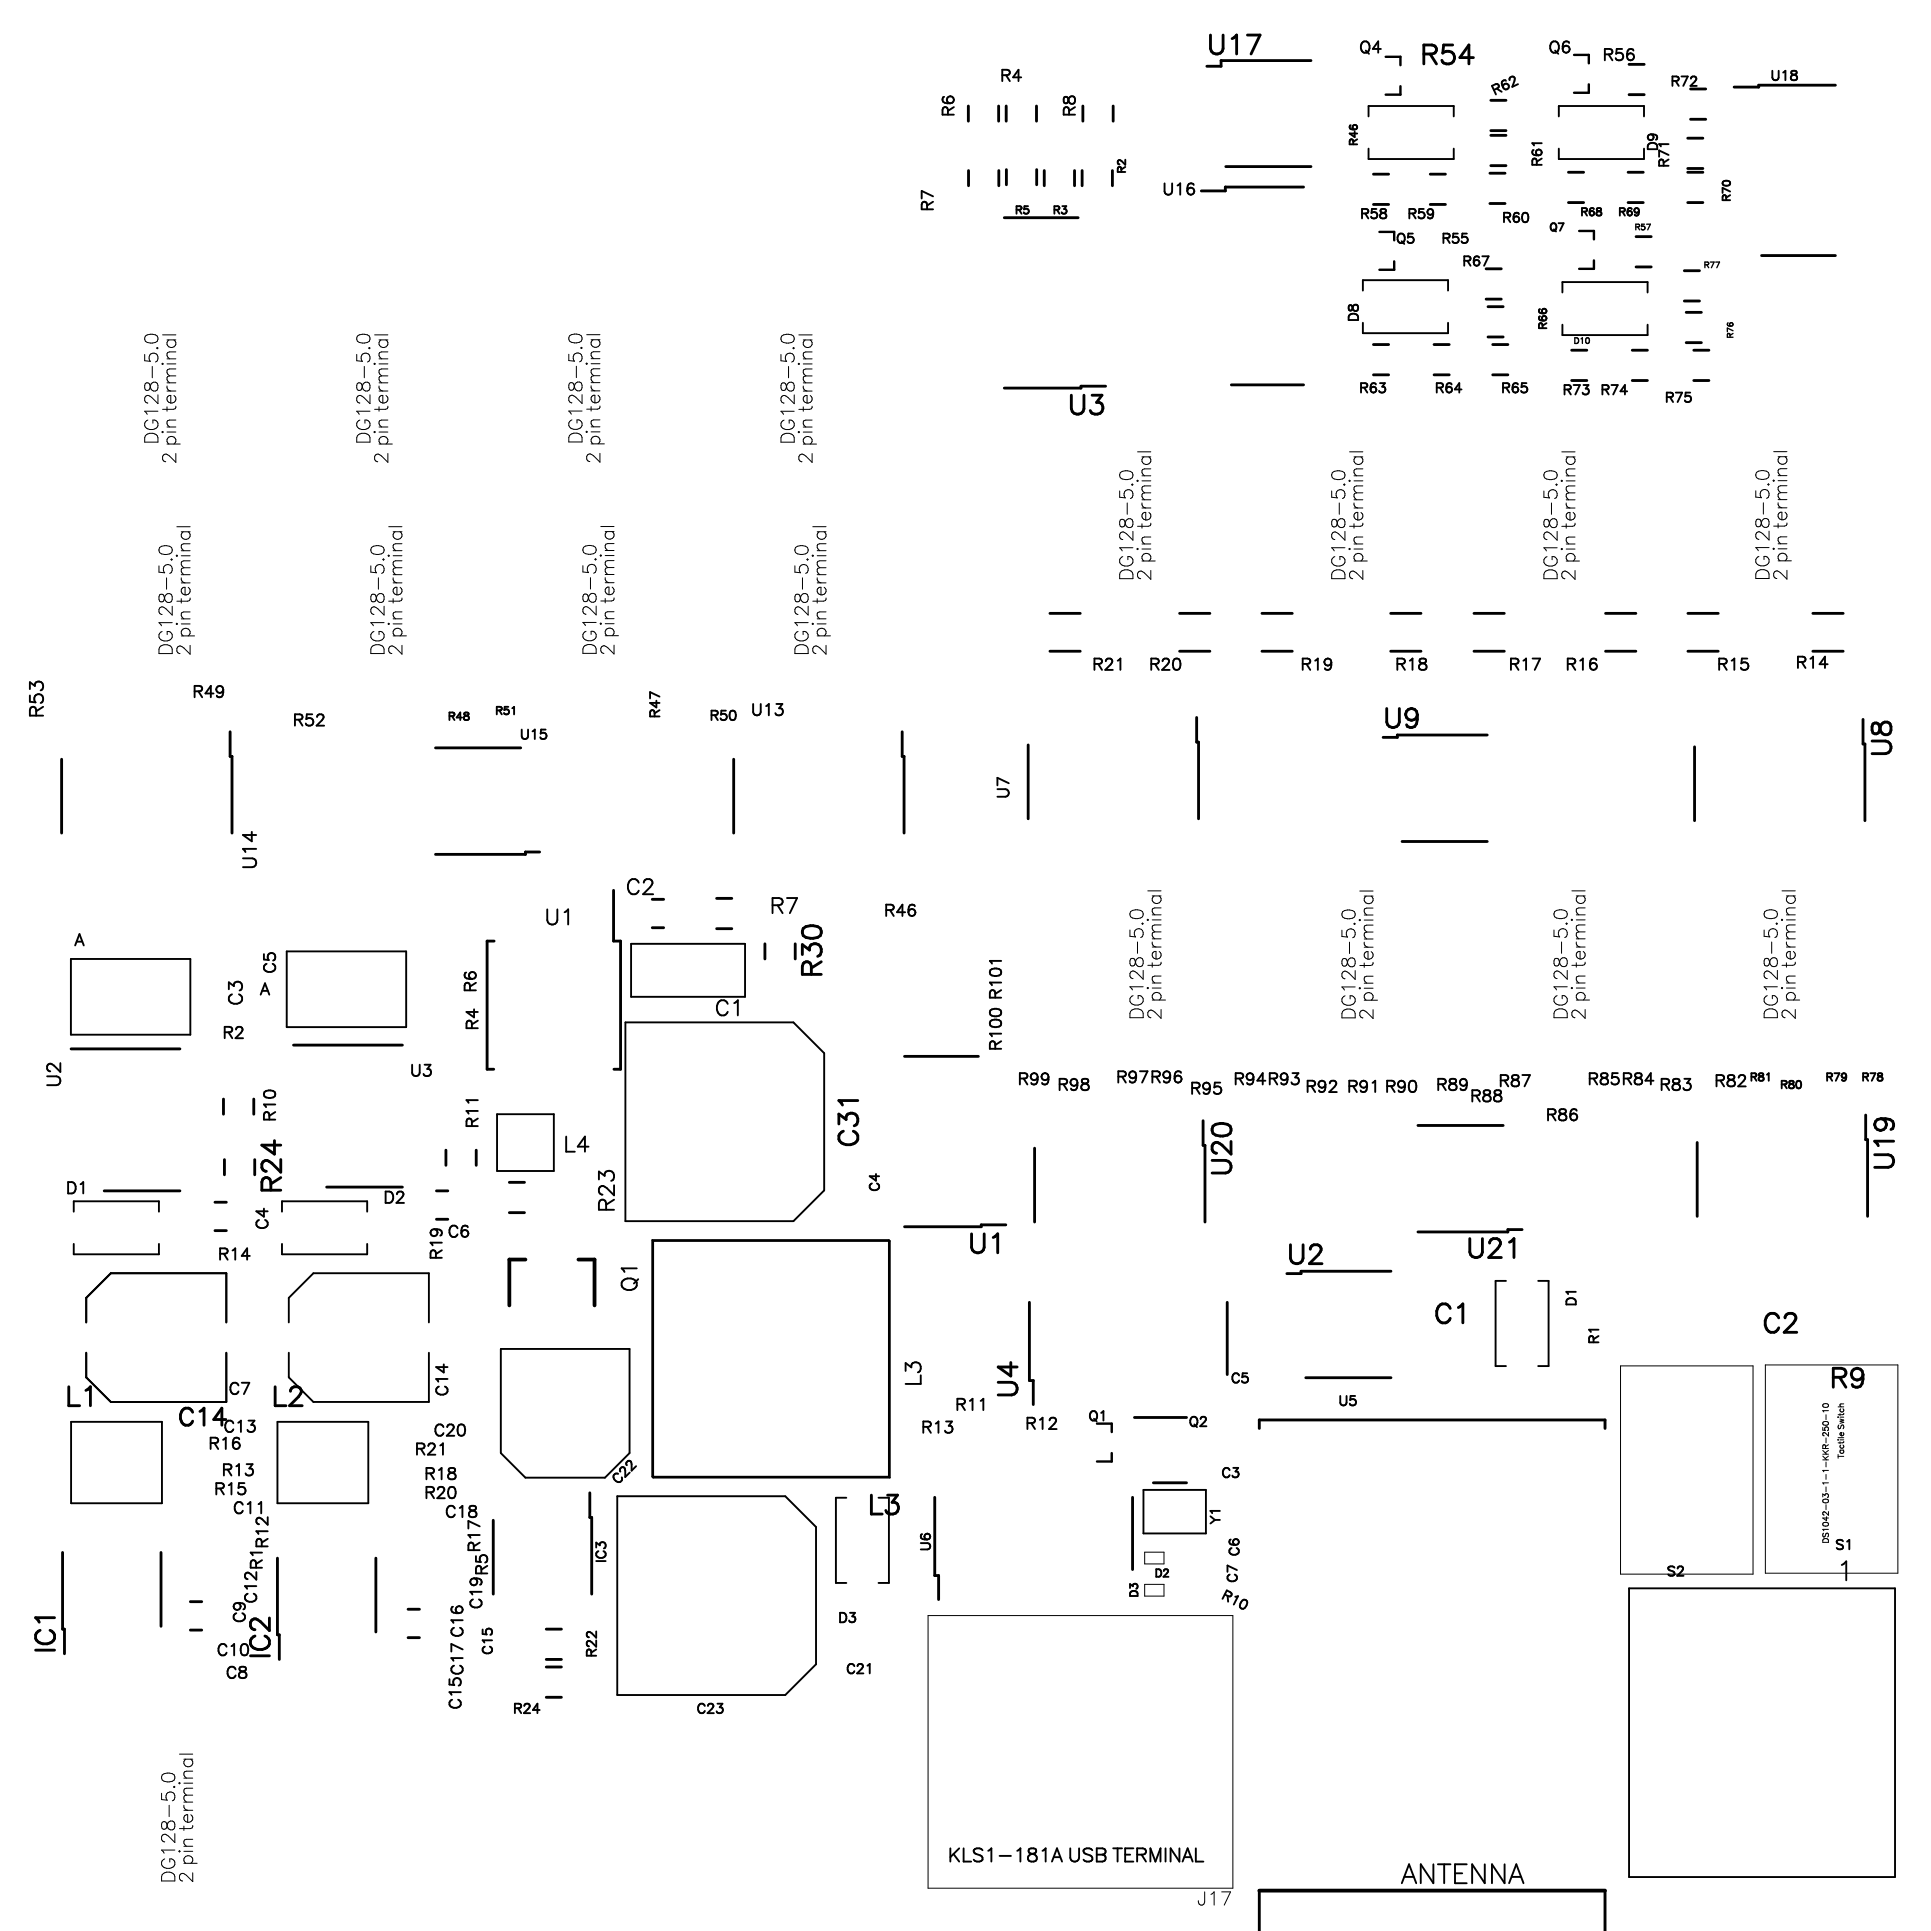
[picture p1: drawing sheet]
<svg xmlns="http://www.w3.org/2000/svg" width="1020mm" height="1020mm" viewBox="0 0 1020 1020" stroke-linecap="round" stroke-linejoin="round" font-family="sans-serif">
<g fill="none" stroke="#000" stroke-width="1">
<path d="M529 40l4-1v-2h-4v6M531 40l2 3M720 22a2.8 2.8 0 0 1 4 3 2.8 2.8 0 0 1-4 3l-1-2v-3zM721 27l2 1M729 26h-4l3-4v6M819 23a2.2 2.2 0 0 1 3-1 2.2 2.2 0 0 1 1 2v2a2.3 2.3 0 0 1-2 2 2.3 2.3 0 0 1-2-2zM821 27l2 1M829 23v-1a1.9 1.9 0 0 0-3 1l-1 3M848 29l3-1h1l-1-2h-3v6M850 29l2 3M857 26h-3v2a2.1 2.1 0 0 1 3 0 2.1 2.1 0 0 1 0 4 2.1 2.1 0 0 1-4-1M863 27v-1a1.9 1.9 0 0 0-3 1l-1 3"/>
<path d="M936 37v4l2 1h1l1-5M942 38l1-1v5M946 38v1l3 1v1a1.7 1.7 0 0 1-1 1 1.7 1.7 0 0 1-2-1l3-2v-1zM499 51h-1a1.9 1.9 0 0 0 1 3l3 1M504 57l-3 2M539 41h-4l3-4v6M562 51a2.3 2.3 0 0 0 1 4l1-1v-1a1.7 1.7 0 0 1 2-2 1.7 1.7 0 0 1 2 1v1a1.7 1.7 0 0 1-2 2 1.7 1.7 0 0 1-2-2v-2zM568 57l-3 2M789 48l3-2-1-2-3 1 2 5M791 47l2 1M796 43h-2a2.5 2.5 0 0 0 0 3M797 42l1-1 1-1 1 1v2l-1 3 3-2"/>
<path d="M883 43h3l1-2-4-1v5M885 43l2 2M888 40h4l-3 5M893 42l1-2h1l1 1-1 2-2 2h3M501 61l-1-4h-2v4h6M565 61l-1-4h-2v4h6M713 66v1a2 2 0 0 0 3 1M715 76v-2h-2v2h4M716 70v2l-3-1h4M717 74l-2 1M723 61v-5h45v5M723 78v6h45v-6"/>
<path d="M810 79l-1 2a2.5 2.5 0 0 0 4 1M814 76h-5l1 1M823 61v-5h45v5M823 78v6h45v-6M871 76l1-1 3 1v1v2h-5v-2zM872 71a2.4 2.4 0 0 1 3 2v1M881 76h-5l1 1M592 91v-2l-1-1-1 3h4M594 84v3l-3-2-1 1 1 1M594 88l-2 2M615 97v4a2 2 0 0 0 2 2 2 2 0 0 0 2-2v-4M622 98l1-1v6"/>
<path d="M631 98l-1-1a1.9 1.9 0 0 0-3 1v3M812 87v-3h-2l-1 3h5M814 84l-2 1M879 88v-3l-2-1-1 4h5M881 82l-5-3v4M881 84l-2 2M910 96a2 2 0 0 1 3-1 2 2 0 0 1 1 3 2 2 0 0 1-3 0 2 2 0 0 1-1-2zM490 111l-1-4h-2v4h6M493 104l-6-3v4M493 107l-3 2M537 111h2v-2h-2v4M538 111l2 2"/>
<path d="M543 109h-2v2a1.4 1.4 0 0 1 2 0 1.4 1.4 0 0 1 0 2 1.4 1.4 0 0 1-2-1M557 111h2v-2h-2v4M558 111l2 2M561 109h2l-1 1a1.6 1.6 0 0 1 1 3 1.3 1.3 0 0 1-2-1M719 113h3l1-2-4-1v5M721 113l2 2M727 110h-2l-1 3a1.8 1.8 0 0 1 3-1 1.8 1.8 0 0 1 0 3 1.8 1.8 0 0 1-3-1M729 111v1l3 1v1a1.7 1.7 0 0 1-1 1 1.7 1.7 0 0 1-2-1l3-2v-1zM744 113h3l1-2-4-1v5M746 113l2 2M752 110h-2l-1 3a1.8 1.8 0 0 1 3-1 1.8 1.8 0 0 1 0 3 1.8 1.8 0 0 1-3-1M757 112a2.4 2.4 0 0 1-2 3h-1"/>
<path d="M794 115h3l1-2-4-1v5M796 115l2 2M802 113l-1-1a2.5 2.5 0 0 0-2 4M805 113v-1a2.6 2.6 0 0 1 2 3 2.6 2.6 0 0 1-2 2 3 3 0 0 1 0-4zM820 118a1.8 1.8 0 0 1 2 2 1.8 1.8 0 0 1-3 1v-2zM823 118h3l-2 4M836 112h2v-2h-2v4M837 112l1 2M842 110h-1a2 2 0 0 0-1 3M844 110v1l2 2a1.3 1.3 0 0 1-1 1 1.3 1.3 0 0 1-2-1l3-2v-1zM856 112h2v-2h-2v4M857 112l1 2"/>
<path d="M862 110h-1a2 2 0 0 0-1 3M866 111a1.9 1.9 0 0 1-2 3l-1-1M912 106v-3h-2v3h4M914 101l-4-2v3M914 103l-2 1M739 124a2.3 2.3 0 0 1 3 2 2.3 2.3 0 0 1-3 2l-1-2zM740 127l2 2M746 123h-2v3a1.8 1.8 0 0 1 2-1 1.8 1.8 0 0 1 0 3 1.8 1.8 0 0 1-3-1M762 126h3l1-2-4-1v5M764 126l2 2M770 123h-2l-1 3a1.8 1.8 0 0 1 3-1 1.8 1.8 0 0 1 0 3 1.8 1.8 0 0 1-3-1M773 138h3l1-2-4-1v5"/>
<path d="M775 123h-3v3a1.8 1.8 0 0 1 3-1 1.8 1.8 0 0 1 0 3 1.8 1.8 0 0 1-3-1M775 138l2 2M781 136l-1-1a2.5 2.5 0 0 0-2 4M783 135h3l-2 5M821 121l1 1M720 153v-5h45v5M825 155v-6h45v6M713 161v3h1l2-3a1.7 1.7 0 0 1 1 2 1.7 1.7 0 0 1-1 1h-1l-1-3zM713 167a2.8 2.8 0 0 1 4 0v2h-5zM720 170v6h45v-6M813 163v1a2 2 0 0 0 3 2M813 167v1a2 2 0 0 0 3 1"/>
<path d="M815 173v-2h-2v2h4M817 171l-2 1M825 172v5h45v-5M719 205h3v-2l-3-1v5M721 205l1 2M727 203l-2-1a2.5 2.5 0 0 0-1 4M729 202h3l-2 2a1.7 1.7 0 0 1 1 3 1.7 1.7 0 0 1-3-1M759 205h3v-2l-3-1v5M761 205l1 2M767 203l-2-1a2.5 2.5 0 0 0-1 4M772 206h-4l3-4v5M794 205h3v-2l-3-1v5"/>
<path d="M796 205l1 2M802 203l-2-1a2.5 2.5 0 0 0-1 4M806 202h-2v3a1.8 1.8 0 0 1 2-1 1.8 1.8 0 0 1 0 3 1.8 1.8 0 0 1-3-1M826 206h3l1-2-4-1v5M828 206l2 2M831 203h4l-3 5M836 203h3l-1 2a1.7 1.7 0 0 1 1 3 1.7 1.7 0 0 1-3-1M846 206h3l1-2-4-1v5M848 206l2 2M851 203h4l-3 5M860 207h-4l2-4v5M880 210h3l1-2-4-1v5"/>
<path d="M882 210l2 2M885 207h4l-3 5M893 207h-3v3a1.8 1.8 0 0 1 3-1 1.8 1.8 0 0 1 0 3 1.8 1.8 0 0 1-3-1M578 351l4-1v-2h-4v6M580 351l2 3M584 349l1-1h2l1 1-1 2-3 3h4M590 349l2-1v6M608 351l4-1v-2h-4v6M610 351l2 3M614 349l1-1h2l1 1-1 2-3 3h4M620 348a1.9 1.9 0 0 1 3 1l1 1a2.6 2.6 0 0 1-3 4 4 4 0 0 1-1-6zM688 351l4-1v-2h-4v6"/>
<path d="M690 351l2 3M695 349l1-1v6M703 350a2.8 2.8 0 0 1-2 4l-1-1M738 351l4-1v-2h-4v6M740 351l2 3M745 349l1-1v6M750 348v2h2a1.7 1.7 0 0 1 2 2 1.7 1.7 0 0 1-2 2h-1a1.7 1.7 0 0 1-2-2 1.7 1.7 0 0 1 2-2h2v-1a2.3 2.3 0 0 0-3-1zM798 351l4-1v-2h-4v6M800 351l2 3M805 349l1-1v6M810 348h4l-3 6M828 351l4-1v-2h-4v6"/>
<path d="M830 351l2 3M835 349l1-1v6M843 349v-1a1.9 1.9 0 0 0-3 1v3M908 351l4-1v-2h-4v6M910 351l2 3M915 349l1-1v6M923 348h-3v2a2.1 2.1 0 0 1 3 0 2.1 2.1 0 0 1 0 4 2.1 2.1 0 0 1-3-1M950 350l3-1h1l-1-2h-3v6M952 350l2 3M956 348l2-1v6M965 351h-4l3-4v6M16 364v-4l2 2a2.3 2.3 0 0 1 4-1 2.3 2.3 0 0 1-1 4"/>
<path d="M16 367v4h3a2.5 2.5 0 0 1 0-4 2.5 2.5 0 0 1 3 1 2.5 2.5 0 0 1-1 3M19 378v-4l-1-1-2 1v1v3h7M23 373l-4 3M103 365h3l1-1v-1l-4-1v6M105 365l2 3M113 366h-4l2-4v6M118 364a2.8 2.8 0 0 1-2 4l-1-1M165 377h-3v3a2.1 2.1 0 0 1 3 0 2.1 2.1 0 0 1 0 3 2.1 2.1 0 0 1-3-1M168 379l1-2h1l1 1-1 2-3 3h4M237 378h3v-1l-3-1v4M239 378l1 2M244 379h-3l2-3v4"/>
<path d="M245 377v1l3 1a1.3 1.3 0 0 1-2 1 1.3 1.3 0 0 1-1-1l3-2h-1zM262 375h3v-1l-3-1v4M264 375l1 2M269 373h-2l-1 2a1.5 1.5 0 0 1 3 0 1.4 1.4 0 0 1-1 2 1.4 1.4 0 0 1-2 0M271 374l1-1v4M346 378v-2l-2-1-1 3h5M347 370v4l-4-3h5M348 368l-5-2v3M348 375l-2 2M376 378h3v-2l-3-1v5M377 378l2 2M383 375h-2v3a1.8 1.8 0 0 1 2-1 1.8 1.8 0 0 1 0 3 1.8 1.8 0 0 1-2-1"/>
<path d="M386 376l1-1a2.6 2.6 0 0 1 2 3 2.6 2.6 0 0 1-2 2 3 3 0 0 1-1-4zM398 372v4a2 2 0 0 0 2 2 2 2 0 0 0 2-2v-4M405 373l1-1v6M410 372h3l-1 2a2 2 0 0 1 1 3 2 2 0 0 1-3 0M156 380h3l1-1v-1l-4-1v6M158 380l2 3M276 385v4l1 1h2v-5M281 386l1-1v5M288 385h-2v3a1.8 1.8 0 0 1 2-1 1.8 1.8 0 0 1 0 3 1.8 1.8 0 0 1-3-1M527 417h4a2 2 0 0 1 2 2 2 2 0 0 1-2 2h-4M533 414l-6-3v4M133 439v5l-5-3h7"/>
<path d="M128 453h5a2.4 2.4 0 0 1 2 3 2.4 2.4 0 0 1-2 2h-5M135 448h-7l2 2M337 466a2.9 2.9 0 0 0-3-2 2.9 2.9 0 0 0-2 3 4 4 0 0 0 0 4 4 4 0 0 0 4 1l1-2M340 466v-1l2-1h1l1 1a2.5 2.5 0 0 1 0 4l-4 3h5M408 478h5v-1v-2l-1-1h-4v8M411 478l2 4M416 474h5l-4 8M483 479v-1a1.9 1.9 0 0 0-3 1v3M40 499l2-6 2 6M41 497h2M289 480v6a2.7 2.7 0 0 0 3 2 2.7 2.7 0 0 0 2-2v-6M298 482l2-2v8"/>
<path d="M333 499h61v28h-61zM468 481l4-1v-2h-4v6M470 481l2 3M478 482h-4l3-4v6M37 507h64v40h-64zM139 504v3h3a2.1 2.1 0 0 1 0-3 2.1 2.1 0 0 1 3 0 2.1 2.1 0 0 1-1 3M141 509a2.2 2.2 0 0 0-2 3 2.2 2.2 0 0 0 3 1h1a2.2 2.2 0 0 0 2-1 2.2 2.2 0 0 0-1-3M151 503h64v40h-64zM246 514a1.9 1.9 0 0 0 1 3h2M251 519l-3 2M523 512h2a2.6 2.6 0 0 1 4 2 3 3 0 0 1-6 0zM529 519h-6l1 1"/>
<path d="M529 508h-6l1 1M121 523v-4l3 2a2.3 2.3 0 0 1 3-2 2.3 2.3 0 0 1 0 4M123 525a2.6 2.6 0 0 0-2 3 2.6 2.6 0 0 0 3 2h1a2.6 2.6 0 0 0 3-2 2.6 2.6 0 0 0-2-3M138 525l2-6 2 6M139 523h2M248 523v-3l-1-1h-1l-1 4h6M250 533v4l-4-2h6M252 539l-3 2M384 530a2.9 2.9 0 0 0-3-2 2.9 2.9 0 0 0-2 3 4 4 0 0 0 0 4 4 4 0 0 0 4 1l1-2M388 530l2-2v8M523 534l2-1a2.6 2.6 0 0 1 4 2 3 3 0 0 1-6 0zM523 539h2a2.6 2.6 0 0 1 4 2 3 3 0 0 1-6 0z"/>
<path d="M526 527l-1-3v-1h-2v4h6M529 523l-3 2M119 545h3l1-1-1-1-3-1v6M121 545l2 3M125 544l1-2 2 1v1l-1 2-3 2h4M249 543v-3l-1-1h-1l-1 4h6M330 540h89l16 16v73l-16 16h-89zM526 554l-1-3v-1h-2v4h6M529 550l-3 2M529 546h-6l1 1M25 569h5a2.4 2.4 0 0 1 2 2 2.4 2.4 0 0 1-2 2h-5M32 562v4l-3-3a2.1 2.1 0 0 0-4 0v2l2 1"/>
<path d="M140 577l2-1a2.6 2.6 0 0 1 3 2 3 3 0 0 1-6 0zM218 562v5a2 2 0 0 0 2 1 2 2 0 0 0 2-1v-5M224 562h3l-1 3a2 2 0 0 1 1 3 2 2 0 0 1-3-1M539 570l3-1h1l-1-2h-3v6M541 570l2 3M548 569a2.8 2.8 0 0 1-2 4l-1-1M554 569a2.8 2.8 0 0 1-2 4l-2-1M560 573l3-1h1l-1-2h-3v6M562 573l2 3M569 572a2.8 2.8 0 0 1-2 4l-1-1M572 570v2h1a1.7 1.7 0 0 1 2 2 1.7 1.7 0 0 1-1 2h-1a1.7 1.7 0 0 1-2-2 1.7 1.7 0 0 1 2-2h2v-1a2.3 2.3 0 0 0-3-1zM591 569l3-1h1l-1-2h-3v6"/>
<path d="M593 569l2 3M600 568a2.8 2.8 0 0 1-2 4l-1-1M602 566h4l-3 6M609 569l3-1h1l-1-2h-3v6M611 569l2 3M618 568a2.8 2.8 0 0 1-2 4l-1-1M624 567v-1a1.9 1.9 0 0 0-3 1l-1 3M630 575l3-1h1l-1-2h-3v6M632 575l2 3M639 574a2.8 2.8 0 0 1-2 4l-1-1M645 572h-3l-1 2a2.1 2.1 0 0 1 4 0 2.1 2.1 0 0 1-1 4 2.1 2.1 0 0 1-3-1M653 570l3-1h1l-1-2h-3v6"/>
<path d="M655 570l2 3M662 569a2.8 2.8 0 0 1-2 4l-1-1M668 571h-4l3-4v6M671 570l3-1h1l-1-2h-3v6M673 570l2 3M680 569a2.8 2.8 0 0 1-2 4l-1-1M683 567h3l-2 2a2 2 0 0 1 2 3 2 2 0 0 1-4 0M691 574l3-1h1l-1-2h-3v6M693 574l2 3M700 573a2.8 2.8 0 0 1-2 4l-1-1M702 572l2-1h1l1 1-1 2-3 3h4M713 574l3-1h1l-1-2h-3v6"/>
<path d="M715 574l2 3M722 573a2.8 2.8 0 0 1-2 4l-1-1M725 572l1-1v6M733 574l3-1h1l-1-2h-3v6M735 574l2 3M742 573a2.8 2.8 0 0 1-2 4l-1-1M745 571a1.9 1.9 0 0 1 3 1v1a2.6 2.6 0 0 1-2 4 4 4 0 0 1-1-6zM760 573l3-1h1l-1-2h-3v6M762 573l2 3M766 570v2h2a1.7 1.7 0 0 1 1 2 1.7 1.7 0 0 1-1 2h-1a1.7 1.7 0 0 1-2-2 1.7 1.7 0 0 1 2-2h2v-1a2.3 2.3 0 0 0-3-1zM775 572a2.8 2.8 0 0 1-2 4l-2-1M778 579l3-1h1l-1-2h-3v6"/>
<path d="M780 579l2 3M784 576v2h2a1.7 1.7 0 0 1 1 2 1.7 1.7 0 0 1-1 2h-1a1.7 1.7 0 0 1-2-2 1.7 1.7 0 0 1 2-2h2v-1a2.3 2.3 0 0 0-3-1zM790 576v2h1a1.7 1.7 0 0 1 2 2 1.7 1.7 0 0 1-1 2h-1a1.7 1.7 0 0 1-2-2 1.7 1.7 0 0 1 2-2h2v-1a2.3 2.3 0 0 0-3-1zM793 571l3-1h1l-1-2h-3v6M795 571l2 3M799 568v2h2a1.7 1.7 0 0 1 1 2 1.7 1.7 0 0 1-1 2h-1a1.7 1.7 0 0 1-2-2 1.7 1.7 0 0 1 2-2h2v-1a2.3 2.3 0 0 0-3-1zM804 568h4l-3 6M840 570l3-1h1l-1-2h-3v6M842 570l2 3M846 567v2h2a1.7 1.7 0 0 1 1 2 1.7 1.7 0 0 1-1 2h-1a1.7 1.7 0 0 1-2-2 1.7 1.7 0 0 1 2-2h2v-1a2.3 2.3 0 0 0-3-1zM855 567h-3l-1 2a2.1 2.1 0 0 1 4 0 2.1 2.1 0 0 1-1 4 2.1 2.1 0 0 1-3-1M858 570l3-1h1l-1-2h-3v6"/>
<path d="M860 570l2 3M864 567v2h2a1.7 1.7 0 0 1 1 2 1.7 1.7 0 0 1-1 2h-1a1.7 1.7 0 0 1-2-2 1.7 1.7 0 0 1 2-2h2v-1a2.3 2.3 0 0 0-3-1zM873 571h-4l3-4v6M878 573l3-1h1l-1-2h-3v6M880 573l2 3M884 570v2h2a1.7 1.7 0 0 1 1 2 1.7 1.7 0 0 1-1 2h-1a1.7 1.7 0 0 1-2-2 1.7 1.7 0 0 1 2-2h2v-1a2.3 2.3 0 0 0-3-1zM890 570h3l-2 2a2 2 0 0 1 2 3 2 2 0 0 1-4 0M907 571l3-1h1l-1-2h-3v6M909 571l2 3M913 568v2h2a1.7 1.7 0 0 1 1 2 1.7 1.7 0 0 1-1 2h-1a1.7 1.7 0 0 1-2-2 1.7 1.7 0 0 1 2-2h2v-1a2.3 2.3 0 0 0-3-1zM918 569l2-1h1l1 1-1 2-3 3h4M925 569h2l1-2h-3v4"/>
<path d="M926 569l2 2M929 567v1l3 2a1.3 1.3 0 0 1-2 1 1.3 1.3 0 0 1-1-1l2-2v-1zM933 568l1-1v4M941 573h2l1-2h-3v4M942 573l2 2M945 571v1l3 2a1.3 1.3 0 0 1-2 1 1.3 1.3 0 0 1-1-1l2-2v-1zM949 571a1.8 1.8 0 0 1 2 2 1.8 1.8 0 0 1-2 2v-2zM965 569h2l1-2h-3v4M966 569l2 2M969 567h3l-2 4M974 567h.1M974 569h.1"/>
<path d="M974 567l-1 1 1 1M974 567l1 1M975 568a1.9 1.9 0 0 1-1 3l-1-1M975 568l-1 1M984 569h2l1-2h-3v4M985 569l2 2M988 567h3l-2 4M992 567v1l2 2a1.3 1.3 0 0 1-1 1 1.3 1.3 0 0 1-1-1l2-2v-1zM142 591v-3l-1-1-1 1-1 3h6M145 587l-3 2M145 583h-6l2 2M249 595v-4h-1h-1l-1 4h6"/>
<path d="M252 591l-3 2M252 587h-6l2 1M252 581h-6l2 2M263 589h30v30h-30zM818 589l3-1h1l-1-2h-3v6M820 589l2 3M824 586v2h2a1.7 1.7 0 0 1 1 2 1.7 1.7 0 0 1-1 2h-1a1.7 1.7 0 0 1-2-2 1.7 1.7 0 0 1 2-2h2v-1a2.3 2.3 0 0 0-3-1zM833 587v-1a1.9 1.9 0 0 0-3 1l-1 3M299 600v8h5M311 606h-6l4-6v8M36 624h2a3 3 0 0 1 2 3 3 3 0 0 1-2 3h-2zM43 626l1-2v6"/>
<path d="M139 638v5l-4-3h6M204 629h2a3 3 0 0 1 2 3 3 3 0 0 1-2 3h-2zM210 631l1-2 2 1v1l-1 2-3 2h4M316 623v-4l3 2a2.7 2.7 0 0 1 4-2 2.7 2.7 0 0 1 1 4l-1 1M320 639v-5h-1h-2l-1 2v3h8M324 626v5l-3-3a2.4 2.4 0 0 0-4-1l-1 3 1 1h1M324 634l-4 2M461 625a1.8 1.8 0 0 0-2 2 1.8 1.8 0 0 0 2 2h1a1.8 1.8 0 0 0 2-2 1.8 1.8 0 0 0-1-2M463 620v4l-4-3h5M39 640v-5h45v5M39 657v6h45v-6M137 644a2.2 2.2 0 0 0-2 3 2.2 2.2 0 0 0 3 2h1a2.2 2.2 0 0 0 2-2 2.2 2.2 0 0 0-1-3"/>
<path d="M149 640v-5h45v5M149 657v6h45v-6M229 649a2.8 2.8 0 0 1 4 3v1M233 656h-6l2 2M242 649a2.2 2.2 0 0 0-3-2 2.2 2.2 0 0 0-2 3v1a2.2 2.2 0 0 0 2 2 2.2 2.2 0 0 0 3-1M247 648a1.9 1.9 0 0 0-3 1v2M345 655h125v125h-125zM116 662h4v-1v-1l-4-1v6M118 662l2 3M123 661l1-2v6M132 663h-4l3-4v6M230 664v-3l-1-1-1 1-1 3h6"/>
<path d="M233 660l-3 2M330 676a4 4 0 0 1 4-1 4 4 0 0 1 2 4 4 4 0 0 1-4 2 4 4 0 0 1-4-3zM336 670h-8l2 2M337 676l-2 2M795 677h-5v45h5M812 677h6v45h-6M46 699v-13l13-13h61v26M153 699v-13l13-13h61v26M828 687a2.8 2.8 0 0 1 4 0v2h-5zM832 682h-5l1 2M46 715v13l13 13h61v-26M153 715v13l13 13h61v-26"/>
<path d="M265 713h68v55l-13 13h-42l-13-13zM842 709v-3h-2l-1 3h5M844 706l-2 1M844 702h-5l1 2M126 732a2.2 2.2 0 0 0-3-2 2.2 2.2 0 0 0-1 3v1a2.2 2.2 0 0 0 1 2 2.2 2.2 0 0 0 3-1M128 730h4l-3 6M232 732a2.2 2.2 0 0 0-2 3 2.2 2.2 0 0 0 3 2h1a2.2 2.2 0 0 0 2-2 2.2 2.2 0 0 0-1-3M234 721v4l-4-3h6M236 728h-6l2 2M478 724v-4l3 2a2.7 2.7 0 0 1 4-2 2.7 2.7 0 0 1 1 4l-1 1M486 726v5h-8M512 740l2-1v6"/>
<path d="M518 740l1-1v6M655 727a1.8 1.8 0 0 0-3-2 1.8 1.8 0 0 0-1 2v1a1.8 1.8 0 0 0 1 2 1.8 1.8 0 0 0 3-1M659 725h-3v3a1.8 1.8 0 0 1 3-1 1.8 1.8 0 0 1 0 3 1.8 1.8 0 0 1-3-1M708 737v4l1 1h2v-5M716 737h-3v3a1.8 1.8 0 0 1 3-1 1.8 1.8 0 0 1 0 3 1.8 1.8 0 0 1-3-1M38 751h48v43h-48zM123 752a2.2 2.2 0 0 0-2-2 2.2 2.2 0 0 0-2 3v1a2.2 2.2 0 0 0 2 2 2.2 2.2 0 0 0 2-1M126 752l1-2v6M131 750h3l-1 3a2 2 0 0 1 1 3 2 2 0 0 1-3-1M147 751h48v43h-48zM234 754a2.2 2.2 0 0 0-2-2 2.2 2.2 0 0 0-2 3v1a2.2 2.2 0 0 0 2 2 2.2 2.2 0 0 0 2-1M236 754l1-2 2 1 1 1-1 2-3 2h4"/>
<path d="M243 753a1.9 1.9 0 0 1 2 1l1 1a2.6 2.6 0 0 1-3 3 4 4 0 0 1 0-5zM488 754l3-1h1l-1-2h-3v6M490 754l2 3M494 752l2-1v6M500 751h3l-2 2a2 2 0 0 1 2 3 2 2 0 0 1-4 0M506 742l3-1h1l-1-2h-3v6M508 742l2 3M543 752l3-1h1l-1-2h-3v6M545 752l2 3M549 750l2-1v6M554 750l2-1h1l1 1-1 2-3 3h4M576 746h1a2.3 2.3 0 0 1 3 2 2.3 2.3 0 0 1-3 2l-1-2z"/>
<path d="M578 749l1 2M582 746l1-1v5M630 749a2.3 2.3 0 0 1 3 2 2.3 2.3 0 0 1-3 2l-1-2zM631 752l1 2M634 750l1-2 2 1-1 2-2 2h3M111 762h4v-1v-1l-4-1v6M113 762l2 3M118 761l1-2v6M118 776h4v-1v-1l-4-1v6M120 776l2 3M125 775l1-2v6M126 760a1.9 1.9 0 0 0-3 1v2"/>
<path d="M130 773h3l-1 3a2 2 0 0 1 1 3 2 2 0 0 1-3-1M220 765h4v-1v-1l-4-1v6M222 765l2 3M225 778h4v-1v-1l-4-1v6M226 764l1-2 2 1 1 1-1 2-3 2h4M227 778l2 3M232 777l1-2v6M233 764l1-2v6M237 776v1l2 1a1.7 1.7 0 0 1 2 2 1.7 1.7 0 0 1-2 1h-1a1.7 1.7 0 0 1-1-1 1.7 1.7 0 0 1 1-2l2-1v-1a2.3 2.3 0 0 0-3 0zM327 779a1.8 1.8 0 0 0-3 0 1.8 1.8 0 0 0 1 3 1.8 1.8 0 0 0 3 1 1.8 1.8 0 0 0 0-3M328 777v-1v-1h2v2v3l3-2M331 774v-2h1h1l1 1v4l2-3"/>
<path d="M650 777a1.8 1.8 0 0 0-3-2 1.8 1.8 0 0 0-1 2v1a1.8 1.8 0 0 0 1 2 1.8 1.8 0 0 0 3-1M651 775h3l-1 2a1.7 1.7 0 0 1 1 3 1.7 1.7 0 0 1-3-1M114 786h4v-1v-1l-4-1v6M116 786l2 3M121 785l1-2v6M128 795a2.2 2.2 0 0 0-2-2 2.2 2.2 0 0 0-2 3v1a2.2 2.2 0 0 0 2 2 2.2 2.2 0 0 0 2-1M129 783h-3v3a2.1 2.1 0 0 1 3 0 2.1 2.1 0 0 1 0 3 2.1 2.1 0 0 1-3-1M131 795l1-2v6M137 795l1-2v6M225 788h4v-1v-1l-4-1v6M227 788l2 3M231 787l1-2 2 1 1 1-1 2-3 2h4"/>
<path d="M238 786a1.9 1.9 0 0 1 2 1l1 1a2.6 2.6 0 0 1-3 3 4 4 0 0 1 0-5zM240 797a2.2 2.2 0 0 0-2-2 2.2 2.2 0 0 0-2 3v1a2.2 2.2 0 0 0 2 2 2.2 2.2 0 0 0 2-1M243 797l1-2v6M248 796v1l2 1a1.7 1.7 0 0 1 2 2 1.7 1.7 0 0 1-2 1h-1a1.7 1.7 0 0 1-1-1 1.7 1.7 0 0 1 1-2l2-1v-1a2.3 2.3 0 0 0-3 0zM326 790h89l16 17v72l-16 16h-89zM447 791h-5v45h5M464 791h6v45h-6M604 787h33v23h-33zM644 798h-5l1 1M138 817v-4h-1h-1l-1 4h6M141 801v4l-2-2-2-1-2 1v1l2 1M141 813l-3 2"/>
<path d="M141 809h-6l2 1M250 819v-4h-1h-1l-1 4h6M253 806l-6-3v4M253 815l-3 2M253 811h-6l2 1M315 817v-2l2 1a1.7 1.7 0 0 1 3-1 1.7 1.7 0 0 1-1 3M316 819a1.8 1.8 0 0 0-1 2 1.8 1.8 0 0 0 2 2h1a1.8 1.8 0 0 0 2-2 1.8 1.8 0 0 0-1-2M486 815h4l1 2v1h-5M487 810l-1 2a2.5 2.5 0 0 0 4 1M639 801l3 2M642 803l-3 2M642 803h2"/>
<path d="M650 813l-1 2a2.5 2.5 0 0 0 4 1M651 818a1.8 1.8 0 0 0-2 2 1.8 1.8 0 0 0 2 1h1a1.8 1.8 0 0 0 2-1 1.8 1.8 0 0 0-1-2M974 814l-2-1-2 1 1 1 3 2v1h-2h-2M976 814l1-1v5M135 828v-3l-1-1h-1l-1 4h6M135 830v4l-2-2-2-1-2 1v1l2 1M135 838h-6l2 1M138 824l-3 2M138 820h-6l2 2M250 834a2.8 2.8 0 0 1 4 2v1M251 822v3h3a2.1 2.1 0 0 1 0-3 2.1 2.1 0 0 1 3 0 2.1 2.1 0 0 1-1 3M254 831v-3l-1-1h-1l-1 4h6"/>
<path d="M257 827l-3 2M315 825h5M597 839v-2l1 1a1.6 1.6 0 0 1 3-1 1.3 1.3 0 0 1-1 2M611 829h1a2.1 2.1 0 0 1 1 2 2.1 2.1 0 0 1-1 2h-1zM615 830l1-1 1 1-2 3h2M650 832a1.8 1.8 0 0 0-2 2 1.8 1.8 0 0 0 2 1h1a1.8 1.8 0 0 0 2-1 1.8 1.8 0 0 0-1-2M653 829l-5-2v3M860 839h141v152h-141zM885 828l-2-1-2 1 1 1 2 1 1 2h-2h-2M886 829l1-2 2 1-1 2-2 2h3M973 827l2-2v10M125 852a2.2 2.2 0 0 0-2 3 2.2 2.2 0 0 0 3 1h1a2.2 2.2 0 0 0 2-1 2.2 2.2 0 0 0-1-3"/>
<path d="M125 847a2.8 2.8 0 0 1 4 2v1M131 842a2.2 2.2 0 0 0-2 2 2.2 2.2 0 0 0 3 2h1a2.2 2.2 0 0 0 2-2 2.2 2.2 0 0 0-1-2M239 849a1.9 1.9 0 0 0 1 3h2M240 860a2.2 2.2 0 0 0-2 2 2.2 2.2 0 0 0 3 2h1a2.2 2.2 0 0 0 2-2 2.2 2.2 0 0 0-1-2M244 856h-6l2 1M250 845a2.2 2.2 0 0 0-2 2 2.2 2.2 0 0 0 3 2h1a2.2 2.2 0 0 0 2-2 2.2 2.2 0 0 0-1-2M254 841h-6l2 1M444 852h1a2.7 2.7 0 0 1 2 2 2.7 2.7 0 0 1-2 3h-1zM449 852h3l-2 2a1.7 1.7 0 0 1 1 3 1.7 1.7 0 0 1-2-1M597 841a2.2 2.2 0 0 1 4 1v1h-4zM647 842l3 1 1-1-3-2-2 5M648 843l1 3"/>
<path d="M652 843h2l-2 5M656 845h2a2.6 2.6 0 0 1 0 3 2.6 2.6 0 0 1-2 2 2.7 2.7 0 0 1 0-5zM120 870a2.2 2.2 0 0 0-3-2 2.2 2.2 0 0 0-2 3v1a2.2 2.2 0 0 0 2 2 2.2 2.2 0 0 0 3-1M122 870l2-2v6M128 869a1.9 1.9 0 0 1 3 1v1a2.6 2.6 0 0 1-2 3 4 4 0 0 1-1-5zM240 880a2.2 2.2 0 0 0-2 2 2.2 2.2 0 0 0 3 2h1a2.2 2.2 0 0 0 2-2 2.2 2.2 0 0 0-1-2M244 871l-6-3v4M244 876h-6l2 1M255 861v2h2a1.8 1.8 0 0 1 0-2 1.8 1.8 0 0 1 3 0 1.8 1.8 0 0 1-1 3M256 870a1.8 1.8 0 0 0-1 2 1.8 1.8 0 0 0 2 1h1a1.8 1.8 0 0 0 2-1 1.8 1.8 0 0 0-1-2M260 866h-5l1 2M312 875v-3h-2v3h5"/>
<path d="M315 862v3l-2-2-2-1h-1v2l1 1M315 867v3l-2-3h-2l-1 1v1l1 1M315 871l-3 2M458 880l1-1v5M124 882a2.2 2.2 0 0 0-2-2 2.2 2.2 0 0 0-2 3v1a2.2 2.2 0 0 0 2 2 2.2 2.2 0 0 0 2-1M127 881v1l1 1a1.7 1.7 0 0 1 2 2 1.7 1.7 0 0 1-1 1h-1a1.7 1.7 0 0 1-2-1 1.7 1.7 0 0 1 2-2l2-1v-1a2.3 2.3 0 0 0-3 0zM237 887v3h3a2.1 2.1 0 0 1 0-3 2.1 2.1 0 0 1 3 0 2.1 2.1 0 0 1-1 3M239 898a2.2 2.2 0 0 0-2 2 2.2 2.2 0 0 0 3 2h1a2.2 2.2 0 0 0 2-2 2.2 2.2 0 0 0-1-2M243 894h-6l2 1M379 900h3l-2 2a1.7 1.7 0 0 1 1 3 1.7 1.7 0 0 1-2-1M451 880a1.8 1.8 0 0 0-2-1 1.8 1.8 0 0 0-1 2v1a1.8 1.8 0 0 0 1 2 1.8 1.8 0 0 0 2-1M453 880l1-1h1l1 1-1 2-2 2h3"/>
<path d="M272 902h3v-2h-3v5M274 902l1 3M277 901l1-1h1l1 1-1 2-2 2h3M285 903h-3l2-3v5M372 901a1.8 1.8 0 0 0-2-1 1.8 1.8 0 0 0-1 2v1a1.8 1.8 0 0 0 1 2 1.8 1.8 0 0 0 2-1M374 901l1-1h1l1 1-1 2-2 2h3M502 976v7M504 979l3 4M507 976l-5 5M509 976v7h4M519 977a2.6 2.6 0 0 0-3-1 2.6 2.6 0 0 0-2 2l1 1 3 1 1 2a3 3 0 0 1-5 0M522 978l2-2v7"/>
<path d="M537 978l2-2v7M544 977a1.4 1.4 0 0 0 0 2 2.5 2.5 0 0 1 3 1 2.5 2.5 0 0 1 0 3h-2a2 2 0 0 1-2-2 2 2 0 0 1 2-2h1a1.4 1.4 0 0 0 1-2zM551 978l1-2v7M565 976v5a2.4 2.4 0 0 0 3 2 2.4 2.4 0 0 0 2-2v-5M577 977a2.6 2.6 0 0 0-3-1 2.6 2.6 0 0 0-2 2l1 1 3 1 1 2a3 3 0 0 1-5 0M579 976h3l2 1v2l-2 1a1.8 1.8 0 0 1 2 1 1.8 1.8 0 0 1-2 2h-3zM579 980h3M588 976h5M590 976v7M594 980h3M599 976h-5v7h5M601 980l4-1v-1v-1l-1-1h-3v7"/>
<path d="M603 980l2 3M616 976v7M623 976v7l-5-7v7M632 976v7h4M528 980h6M556 983l2-7 3 7M557 981h3M608 983v-7l2 7 3-7v7M625 983l2-7 3 7M626 981h3M740 995l4-10 4 10M742 991h5"/>
<path d="M757 985v10l-7-10v10M760 985h6M763 985v10M769 990h3M775 985h-6v10h6M784 985v10l-6-10v10M795 985v10l-7-10v10M797 995l4-10 4 10M799 991h4"/>
<circle cx="827" cy="26" r="1.9"/>
<circle cx="861" cy="30" r="1.9"/>
<circle cx="502" cy="53" r="1.9"/>
<circle cx="795" cy="46" r="1.6"/>
<circle cx="716" cy="67" r="1.2"/>
<circle cx="872" cy="72" r="1.6"/>
<circle cx="813" cy="81" r="1.6"/>
<circle cx="629" cy="101" r="1.9"/>
<circle cx="756" cy="112" r="1.6"/>
<circle cx="801" cy="116" r="1.6"/>
<circle cx="841" cy="113" r="1.2"/>
<circle cx="861" cy="113" r="1.2"/>
<circle cx="864" cy="111" r="1.2"/>
<circle cx="780" cy="139" r="1.6"/>
<circle cx="816" cy="168" r="1.2"/>
<circle cx="816" cy="164" r="1.2"/>
<circle cx="725" cy="206" r="1.6"/>
<circle cx="765" cy="206" r="1.6"/>
<circle cx="800" cy="206" r="1.6"/>
<circle cx="701" cy="350" r="1.9"/>
<circle cx="842" cy="352" r="1.9"/>
<circle cx="116" cy="364" r="1.9"/>
<circle cx="482" cy="482" r="1.9"/>
<circle cx="250" cy="515" r="1.9"/>
<circle cx="546" cy="569" r="1.9"/>
<circle cx="552" cy="569" r="1.9"/>
<circle cx="567" cy="572" r="1.9"/>
<circle cx="598" cy="568" r="1.9"/>
<circle cx="616" cy="568" r="1.9"/>
<circle cx="622" cy="570" r="1.9"/>
<circle cx="637" cy="574" r="1.9"/>
<circle cx="660" cy="569" r="1.9"/>
<circle cx="678" cy="569" r="1.9"/>
<circle cx="698" cy="573" r="1.9"/>
<circle cx="720" cy="573" r="1.9"/>
<circle cx="740" cy="573" r="1.9"/>
<circle cx="773" cy="572" r="1.9"/>
<circle cx="831" cy="590" r="1.9"/>
<circle cx="229" cy="651" r="1.9"/>
<circle cx="246" cy="652" r="1.9"/>
<circle cx="125" cy="764" r="1.9"/>
<circle cx="490" cy="812" r="1.6"/>
<circle cx="653" cy="814" r="1.6"/>
<circle cx="250" cy="836" r="1.9"/>
<circle cx="125" cy="849" r="1.9"/>
<circle cx="243" cy="850" r="1.9"/>
</g>
<g fill="none" stroke="#000" stroke-width=".7">
<path d="M864 120h2v-1l-2-1v3M865 120l1 1M869 118h-2v2a1.1 1.1 0 0 1 2 0 1.1 1.1 0 0 1-1 1 1.1 1.1 0 0 1-1 0M870 118h2l-2 3M901 140h1v-1l-1-1v3M902 140l1 1M903 138h2l-1 3M906 138h2l-1 3M832 178h1a1.6 1.6 0 0 1 1 2 1.6 1.6 0 0 1-1 1h-1zM835 179l1-1v3M838 179a1.4 1.4 0 0 1 2 1 1.4 1.4 0 0 1-2 1v-1zM913 171v1h1"/>
<path d="M914 178v-2h-1l-1 2h3M915 175l-3-2v2M915 176l-1 1"/>
<circle cx="914" cy="171" r=".9"/>
</g>
<g fill="none" stroke="#000" stroke-width=".53">
<path d="M77 178a4 4 0 0 1 6 1 4 4 0 0 1-7 0zM86 177h7M88 180h5M89 180a2.2 2.2 0 0 0 0 3 2.2 2.2 0 0 0 3 0 2.2 2.2 0 0 0 0-3M189 178a4 4 0 0 1 6 1 4 4 0 0 1-7 0zM198 177h7M200 180h5M201 180a2.2 2.2 0 0 0 0 3 2.2 2.2 0 0 0 3 0 2.2 2.2 0 0 0 0-3M301 177a4 4 0 0 1 6 1v1a4 4 0 0 1-7 0zM310 177h7M312 179h5M313 179a2.2 2.2 0 0 0 0 4 2.2 2.2 0 0 0 3 0 2.2 2.2 0 0 0 0-4"/>
<path d="M413 178a4 4 0 0 1 7 1 4 4 0 0 1-7 0zM422 177h7M424 180h5M425 180a2.2 2.2 0 0 0 0 3 2.2 2.2 0 0 0 3 0 2.2 2.2 0 0 0 0-3M76 187v4h3a2.5 2.5 0 0 1 0-4 2.5 2.5 0 0 1 4 1 2.5 2.5 0 0 1-1 3M80 194v6M83 184h.1M86 192h.1M88 192h5M88 190h5M90 199l-2 1v1l2 1M90 199h3"/>
<path d="M93 186h-4l-1 2 2 2M93 195h-4l-1 2 2 2M188 187v4h3a2.5 2.5 0 0 1 0-4 2.5 2.5 0 0 1 4 1 2.5 2.5 0 0 1-1 3M192 194v6M195 184h.1M198 192h.1M200 192h5M200 190h5M202 199h3M202 199l-2 1 1 1 1 1M205 195h-4l-1 2 2 2M205 186h-4l-1 2 2 2"/>
<path d="M300 187v3l3 1a2.5 2.5 0 0 1 0-4 2.5 2.5 0 0 1 4 1 2.5 2.5 0 0 1-1 3M304 193v6M307 183v1zM310 192h.1M312 192h5M312 189h5M314 198l-2 1 1 2 1 1M314 198h3M317 186h-4l-1 2 2 1M317 195h-4l-1 2 2 1M413 187v4h3a2.5 2.5 0 0 1-1-4 2.5 2.5 0 0 1 4 1 2.5 2.5 0 0 1-1 3M417 194v6"/>
<path d="M419 184h1zM422 192h.1M424 192h5M424 190h5M426 199h3M426 199l-2 1v1l2 1M429 186h-4l-1 2 2 2M429 195h-4l-1 2 2 2M77 203a2.6 2.6 0 0 0 0 3h2v-1a2.5 2.5 0 0 1 1-3 2.5 2.5 0 0 1 3 1v2a2 2 0 0 1-2 2 2 2 0 0 1-2-2v-2a1.4 1.4 0 0 0-2 0zM83 209v4l-3-3a2.1 2.1 0 0 0-3 0l-1 2 2 1M83 217h-7l2 2M88 207h5"/>
<path d="M88 202h5M88 204a2.3 2.3 0 0 0 2 3M88 215v2M89 210l1-1v4a2.2 2.2 0 0 1-1-3zM92 209a2.2 2.2 0 0 1 1 3 2.2 2.2 0 0 1-3 1M93 215v1h-1h-6M189 203a2.6 2.6 0 0 0 0 3h2v-1a2.5 2.5 0 0 1 1-3 2.5 2.5 0 0 1 3 1v2a2 2 0 0 1-2 2 2 2 0 0 1-2-2v-2a1.4 1.4 0 0 0-2 0zM195 217h-7l2 2M195 209v4l-3-3a2.1 2.1 0 0 0-3 0l-1 2 2 1M200 207h5M200 202h5M200 204a2.3 2.3 0 0 0 2 3"/>
<path d="M200 215v2M201 210l1-1v4a2.2 2.2 0 0 1-1-3zM204 209a2.2 2.2 0 0 1 1 3 2.2 2.2 0 0 1-3 1M205 215v1h-1h-6M301 202a2.6 2.6 0 0 0 0 4h2v-1a2.5 2.5 0 0 1 1-3 2.5 2.5 0 0 1 3 0v3a2 2 0 0 1-2 2 2 2 0 0 1-2-3v-1a1.4 1.4 0 0 0-2-1zM307 217h-7l2 2M307 208v5l-3-3a2.1 2.1 0 0 0-3-1l-1 2 2 2M312 204a2.3 2.3 0 0 0 2 2M312 215v2M312 202h5M312 206h5M313 209h1v4a2.2 2.2 0 0 1-1-4z"/>
<path d="M316 209a2.2 2.2 0 0 1 1 3 2.2 2.2 0 0 1-3 1M317 214v2h-1h-6M413 203a2.6 2.6 0 0 0 1 3h1v-1a2.5 2.5 0 0 1 1-3 2.5 2.5 0 0 1 3 1l1 2a2 2 0 0 1-3 2 2 2 0 0 1-1-2l-1-2a1.4 1.4 0 0 0-2 0zM420 217h-7l1 2M420 209v4l-4-3a2.1 2.1 0 0 0-3 0v2l1 1M424 207h5M424 202h5M424 204a2.3 2.3 0 0 0 2 3M424 215v2M425 209h1v4a2.1 2.1 0 0 1-2-1 2.1 2.1 0 0 1 1-3zM428 209a2.2 2.2 0 0 1 1 3 2.2 2.2 0 0 1-3 1M429 215v1h-1h-6"/>
<path d="M77 230a4 4 0 0 1 6 1v3h-7zM78 222a2.6 2.6 0 0 0-2 3 2.6 2.6 0 0 0 3 2h2a2.5 2.5 0 0 0 2-3 2.5 2.5 0 0 0-2-2v2M86 228h.1M88 235h7M88 228h5M88 226h5M89 235a2.2 2.2 0 0 1 0-4 2.2 2.2 0 0 1 3 0 2.2 2.2 0 0 1 0 4M93 222h-4l-1 2 2 2M93 240v4l-3-3a2.1 2.1 0 0 0-4 0v2l2 1M189 230a4 4 0 0 1 6 1v3h-7zM190 222a2.6 2.6 0 0 0-2 3 2.6 2.6 0 0 0 3 2h2a2.5 2.5 0 0 0 2-3 2.5 2.5 0 0 0-2-2v2M198 228h.1"/>
<path d="M200 235h7M200 228h5M200 226h5M201 235a2.2 2.2 0 0 1 0-4 2.2 2.2 0 0 1 3 0 2.2 2.2 0 0 1 0 4M205 222h-4l-1 2 2 2M205 240v4l-3-3a2.1 2.1 0 0 0-4 0v2l2 1M301 230a4 4 0 0 1 6 1v2h-7zM302 222a2.6 2.6 0 0 0-2 3 2.6 2.6 0 0 0 3 2h2a2.5 2.5 0 0 0 3-3 2.5 2.5 0 0 0-3-2v1M310 228h.1M312 228h5M312 234h7M312 225h5"/>
<path d="M313 234a2.2 2.2 0 0 1 0-3 2.2 2.2 0 0 1 3 0 2.2 2.2 0 0 1 0 3M317 222h-4l-1 2 2 1M317 239v5l-3-3a2.1 2.1 0 0 0-4-1v2l2 2M413 230a4 4 0 0 1 7 1v3h-7zM414 222a2.6 2.6 0 0 0-1 3 2.6 2.6 0 0 0 2 2h2a2.5 2.5 0 0 0 3-3 2.5 2.5 0 0 0-3-2v2M422 228v1zM424 235h7M424 228h5M424 226h5M425 235a2.2 2.2 0 0 1 0-4 2.2 2.2 0 0 1 3 0 2.2 2.2 0 0 1 0 4M429 222h-4l-1 2 2 2M429 240v4l-3-3a2.1 2.1 0 0 0-4 0v2l2 1"/>
<path d="M601 239h7M713 239h7M825 239h7M937 239h7M591 259v4h3a2.5 2.5 0 0 1 0-4 2.5 2.5 0 0 1 4 1 2.5 2.5 0 0 1-1 3M592 250a4 4 0 0 1 6 1 4 4 0 0 1-7 0zM598 256h.1M601 254h.1M603 254h5M603 251h5M603 241h5M604 241a2.2 2.2 0 0 0 0 4 2.2 2.2 0 0 0 3 0 2.2 2.2 0 0 0 0-4"/>
<path d="M608 257h-4l-1 2 2 1M608 248h-4l-1 2 2 1M703 259v4h3a2.5 2.5 0 0 1 0-4 2.5 2.5 0 0 1 4 1 2.5 2.5 0 0 1-1 3M704 250a4 4 0 0 1 6 1 4 4 0 0 1-7 0zM710 256h.1M713 254h.1M715 254h5M715 251h5M715 241h5M716 241a2.2 2.2 0 0 0 0 4 2.2 2.2 0 0 0 3 0 2.2 2.2 0 0 0 0-4M720 257h-4l-1 2 2 1M720 248h-4l-1 2 2 1"/>
<path d="M816 259v4h3a2.5 2.5 0 0 1-1-4 2.5 2.5 0 0 1 4 1 2.5 2.5 0 0 1-1 3M816 250a4 4 0 0 1 7 1 4 4 0 0 1-7 0zM822 256h.1M825 254h.1M827 254h5M827 251h5M827 241h5M828 241a2.2 2.2 0 0 0 0 4 2.2 2.2 0 0 0 3 0 2.2 2.2 0 0 0 0-4M832 257h-4l-1 2 2 1M832 248h-4l-1 2 2 1M927 259v4h3a2.5 2.5 0 0 1 0-4 2.5 2.5 0 0 1 4 1 2.5 2.5 0 0 1-1 3M928 250a4 4 0 0 1 6 1 4 4 0 0 1-7 0z"/>
<path d="M934 256h.1M937 254h.1M939 254h5M939 251h5M939 241h5M940 241a2.2 2.2 0 0 0 0 4 2.2 2.2 0 0 0 3 0 2.2 2.2 0 0 0 0-4M944 248h-4l-1 2 2 1M944 257h-4l-1 2 2 1M93 278h7M205 278h7M317 278h7M429 278h7"/>
<path d="M592 275a2.6 2.6 0 0 0 0 3h2v-1a2.5 2.5 0 0 1 1-2 2.5 2.5 0 0 1 3 0v2a2 2 0 0 1-2 2 2 2 0 0 1-2-2v-2a1.4 1.4 0 0 0-2 0zM595 266v6M603 264h5M603 266a2.3 2.3 0 0 0 2 2M603 277v2M603 268h5M604 271h1v4a2.2 2.2 0 0 1-1-4zM605 260l-2 1 1 2 1 1M605 260h3M607 271a2.2 2.2 0 0 1 1 2 2.2 2.2 0 0 1-3 2M608 276v2h-1h-6M704 275a2.6 2.6 0 0 0 0 3h2v-1a2.5 2.5 0 0 1 1-2 2.5 2.5 0 0 1 3 0v2a2 2 0 0 1-2 2 2 2 0 0 1-2-2v-2a1.4 1.4 0 0 0-2 0z"/>
<path d="M707 266v6M715 264h5M715 268h5M715 266a2.3 2.3 0 0 0 2 2M715 277v2M716 271h1v4a2.1 2.1 0 0 1-2-2 2.1 2.1 0 0 1 1-2zM717 260l-2 1v1l2 2M717 260h3M719 271a2.2 2.2 0 0 1 1 2 2.2 2.2 0 0 1-3 2M720 276v2h-1h-6M816 275a2.6 2.6 0 0 0 1 3h1v-1a2.5 2.5 0 0 1 1-2 2.5 2.5 0 0 1 3 0l1 2a2 2 0 0 1-3 2 2 2 0 0 1-1-2l-1-2a1.4 1.4 0 0 0-2 0zM820 266v6"/>
<path d="M827 264h5M827 268h5M827 266a2.3 2.3 0 0 0 2 2M827 277v2M828 271h1v4a2.2 2.2 0 0 1-1-4zM829 260h3M829 260l-2 1 1 2 1 1M831 271a2.2 2.2 0 0 1 1 2 2.2 2.2 0 0 1-3 2M832 276v2h-1h-6M928 275a2.6 2.6 0 0 0 0 3h2v-1a2.5 2.5 0 0 1 1-3 2.5 2.5 0 0 1 3 1v2a2 2 0 0 1-2 2 2 2 0 0 1-2-2v-2a1.4 1.4 0 0 0-2 0zM931 266v6M939 266a2.3 2.3 0 0 0 2 2"/>
<path d="M939 277v2M939 268h5M939 264h5M940 271h1v4a2.1 2.1 0 0 1-2-2 2.1 2.1 0 0 1 1-2zM941 260l-2 1 1 2 1 1M941 260h3M943 271a2.2 2.2 0 0 1 1 2 2.2 2.2 0 0 1-3 2M944 276v2h-1h-6M84 299v3l3 1a2.5 2.5 0 0 1 0-4 2.5 2.5 0 0 1 4 0 2.5 2.5 0 0 1-1 4M84 289a4 4 0 0 1 7 1v1a4 4 0 0 1-7 0zM90 296h1zM93 294h1z"/>
<path d="M96 281h4M96 294h4M96 291h4M97 281a2.2 2.2 0 0 0-1 3 2.2 2.2 0 0 0 4 0 2.2 2.2 0 0 0-1-3M97 300l-1 1v2l1 1M97 300h3M100 296l-4 1v1l1 2M100 287l-4 1v1l1 2M196 299v3l3 1a2.5 2.5 0 0 1 0-4 2.5 2.5 0 0 1 4 0 2.5 2.5 0 0 1-1 4M196 289a4 4 0 0 1 7 1v1a4 4 0 0 1-7 0zM202 296h1zM205 293v1z"/>
<path d="M208 291h4M208 281h4M208 294h4M209 281a2.2 2.2 0 0 0-1 3 2.2 2.2 0 0 0 4 0 2.2 2.2 0 0 0-1-3M209 300h3M209 300l-1 1v1l1 2M212 296l-4 1v1l1 2M212 287l-4 1v1l1 2M308 299v3h3a2.5 2.5 0 0 1 0-3 2.5 2.5 0 0 1 4 0 2.5 2.5 0 0 1-1 4M308 289a4 4 0 0 1 7 1v1a4 4 0 0 1-7 0zM314 295h1zM317 293h1z"/>
<path d="M320 293h4M320 291h4M320 281h4M321 281a2.2 2.2 0 0 0-1 3 2.2 2.2 0 0 0 4 0 2.2 2.2 0 0 0-1-3M321 300l-1 1v1l1 1M321 300h3M324 287h-4v2l1 2M324 296h-4v2l1 2M420 299v3l3 1a2.5 2.5 0 0 1 0-4 2.5 2.5 0 0 1 4 0 2.5 2.5 0 0 1-1 4M420 289a4 4 0 0 1 7 1v1a4 4 0 0 1-7 0zM426 296h1zM429 293v1z"/>
<path d="M432 291h4M432 281h4M432 294h4M433 281a2.2 2.2 0 0 0-1 3 2.2 2.2 0 0 0 4 0 2.2 2.2 0 0 0-1-3M433 300h3M433 300l-1 1v1l1 2M436 296l-4 1v1l1 2M436 287l-4 1v1l1 2M593 294a2.6 2.6 0 0 0-2 3 2.6 2.6 0 0 0 3 2h2a2.5 2.5 0 0 0 2-3 2.5 2.5 0 0 0-2-2v2M598 281v4l-3-3a2.1 2.1 0 0 0-3 0l-1 2 2 1M598 289h-7l2 2M601 290h.1"/>
<path d="M603 290h5M603 296h7M603 287h5M604 296a2.2 2.2 0 0 1 0-3 2.2 2.2 0 0 1 3 0 2.2 2.2 0 0 1 0 3M608 284h-4l-1 2 2 1M705 294a2.6 2.6 0 0 0-2 3 2.6 2.6 0 0 0 3 2h2a2.5 2.5 0 0 0 2-3 2.5 2.5 0 0 0-2-2v2M710 281v4l-3-3a2.1 2.1 0 0 0-3 0l-1 2 2 1M710 289h-7l2 2M713 290h.1M715 290h5M715 296h7M715 287h5"/>
<path d="M716 296a2.2 2.2 0 0 1 0-3 2.2 2.2 0 0 1 3 0 2.2 2.2 0 0 1 0 3M720 284h-4l-1 2 2 1M817 294a2.6 2.6 0 0 0-1 3 2.6 2.6 0 0 0 2 2h2a2.5 2.5 0 0 0 3-2 2.5 2.5 0 0 0-3-3v2M823 281v4l-4-3a2.1 2.1 0 0 0-3 0v2l1 1M823 289h-7l1 2M825 290h.1M827 290h5M827 296h7M827 287h5M828 296a2.2 2.2 0 0 1 0-3 2.2 2.2 0 0 1 3 0 2.2 2.2 0 0 1 0 3M832 284h-4l-1 2 2 1M929 294a2.6 2.6 0 0 0-2 3 2.6 2.6 0 0 0 3 2h2a2.5 2.5 0 0 0 3-3 2.5 2.5 0 0 0-3-2v2"/>
<path d="M934 281v4l-3-3a2.1 2.1 0 0 0-3 0l-1 2 2 1M934 289h-7l2 2M937 290h.1M939 296h7M939 287h5M939 290h5M940 296a2.2 2.2 0 0 1 0-3 2.2 2.2 0 0 1 3 0 2.2 2.2 0 0 1 0 3M944 284h-4l-1 2 2 1M84 314a2.6 2.6 0 0 0 1 4h1l1-1a2.5 2.5 0 0 1 1-3 2.5 2.5 0 0 1 3 0v3a2 2 0 0 1-2 1 2 2 0 0 1-2-2v-1a1.6 1.6 0 0 0-3-1zM88 305v6M96 305a2.3 2.3 0 0 0 2 3M96 316v3"/>
<path d="M96 308h4M96 304h4M96 311l2-1v4a2.2 2.2 0 0 1-2-3zM99 310a2.2 2.2 0 0 1 1 3 2.2 2.2 0 0 1-2 1M100 316v1l-1 1h-6M196 314a2.6 2.6 0 0 0 1 4h1l1-1a2.5 2.5 0 0 1 1-3 2.5 2.5 0 0 1 3 0v3a2 2 0 0 1-2 1 2 2 0 0 1-2-2v-1a1.6 1.6 0 0 0-3-1zM200 305v6M208 308h4M208 304h4M208 305a2.3 2.3 0 0 0 2 3M208 316v3M208 311l2-1v4a2.1 2.1 0 0 1-2-1 2.1 2.1 0 0 1 0-2z"/>
<path d="M211 310a2.2 2.2 0 0 1 1 3 2.2 2.2 0 0 1-2 1M212 316v1l-1 1h-6M308 314a2.6 2.6 0 0 0 1 4l1-1h1a2.5 2.5 0 0 1 1-3 2.5 2.5 0 0 1 3 0v2a2 2 0 0 1-2 2 2 2 0 0 1-2-2v-1a1.6 1.6 0 0 0-3-1zM312 305v6M320 305a2.3 2.3 0 0 0 2 3M320 316v2M320 308h4M320 303h4M320 311l2-1v4a2.2 2.2 0 0 1-2-3zM323 310a2.2 2.2 0 0 1 1 3 2.2 2.2 0 0 1-2 1M324 316v1h-1h-6M420 314a2.6 2.6 0 0 0 1 4h1l1-1a2.5 2.5 0 0 1 1-3 2.5 2.5 0 0 1 3 0v3a2 2 0 0 1-2 1 2 2 0 0 1-2-2v-1a1.6 1.6 0 0 0-3-1z"/>
<path d="M424 305v6M432 308h4M432 304h4M432 305a2.3 2.3 0 0 0 2 3M432 316v3M432 311l2-1v4a2.1 2.1 0 0 1-2-1 2.1 2.1 0 0 1 0-2zM435 310a2.2 2.2 0 0 1 1 3 2.2 2.2 0 0 1-2 1M436 316v1l-1 1h-6M592 302a4 4 0 0 1 6 1v3h-7zM608 301v5l-3-3a2.1 2.1 0 0 0-4-1v2l2 2M704 302a4 4 0 0 1 6 1v3h-7zM720 301v5l-3-3a2.1 2.1 0 0 0-4-1v2l2 2"/>
<path d="M817 302l1-1 4 1 1 1v3h-7v-3zM832 301v5l-3-3a2.1 2.1 0 0 0-4-1v2l2 2M928 302a4 4 0 0 1 6 1v3h-7zM944 301v5l-3-3a2.1 2.1 0 0 0-4-1v2l2 2M86 334a2.6 2.6 0 0 0-2 3 2.6 2.6 0 0 0 3 2h1a2.5 2.5 0 0 0 3-3 2.5 2.5 0 0 0-3-2v1M91 320v5l-3-3a2.1 2.1 0 0 0-4-1v2l2 2M91 329h-7l1 2M93 330h1zM96 336h7M96 330h4M96 327h4M97 336a2.2 2.2 0 0 1-1-3 2.2 2.2 0 0 1 4 0 2.2 2.2 0 0 1-1 3"/>
<path d="M100 323l-4 1v1l1 2M198 334a2.6 2.6 0 0 0-2 2 2.6 2.6 0 0 0 3 3h1a2.5 2.5 0 0 0 3-3 2.5 2.5 0 0 0-3-2v1M203 329h-7l1 2M203 320v5l-3-3a2.1 2.1 0 0 0-4-1v2l2 2M205 329v1zM208 336h7M208 327h4M208 330h4M209 336a2.2 2.2 0 0 1-1-3 2.2 2.2 0 0 1 4 0 2.2 2.2 0 0 1-1 3M212 323l-4 1v1l1 2M310 333a2.6 2.6 0 0 0-2 3 2.6 2.6 0 0 0 3 2h1a2.5 2.5 0 0 0 3-2 2.5 2.5 0 0 0-3-3v2M315 320v5l-3-4a2.1 2.1 0 0 0-4 0v2l2 1"/>
<path d="M315 329h-7l1 1M317 329h1zM320 336h7M320 329h4M320 327h4M321 336a2.2 2.2 0 0 1-1-3 2.2 2.2 0 0 1 4 0 2.2 2.2 0 0 1-1 3M324 323h-4v2l1 2M422 334a2.6 2.6 0 0 0-2 2 2.6 2.6 0 0 0 3 3h1a2.5 2.5 0 0 0 3-3 2.5 2.5 0 0 0-3-2v1M427 329h-7l1 2M427 320v5l-3-3a2.1 2.1 0 0 0-4-1v2l2 2M429 330h1zM432 336h7"/>
<path d="M432 327h4M432 330h4M433 336a2.2 2.2 0 0 1-1-3 2.2 2.2 0 0 1 4 0 2.2 2.2 0 0 1-1 3M436 323l-4 1v1l1 2M84 342a4 4 0 0 1 7 1v2h-7zM100 341v5l-3-4a2.1 2.1 0 0 0-3 0l-1 2 2 1M196 342a4 4 0 0 1 7 1v2h-7zM212 341v5l-3-4a2.1 2.1 0 0 0-3 0l-1 2 2 1M308 342a4 4 0 0 1 7 1v2h-7zM324 341v4l-3-3a2.1 2.1 0 0 0-3 0l-1 2 2 1M420 342a4 4 0 0 1 7 1v2h-7zM436 341v5l-3-4a2.1 2.1 0 0 0-3 0l-1 2 2 1"/>
<path d="M606 471h7M609 473h4M610 473a2.2 2.2 0 0 0-1 4 2.2 2.2 0 0 0 4 0 2.2 2.2 0 0 0-1-4M613 480h-4v2l1 1M718 471h7M721 473h4M722 473a2.2 2.2 0 0 0-1 4 2.2 2.2 0 0 0 4 0 2.2 2.2 0 0 0-1-4M725 480h-4v2l1 1M830 471h7M833 473h4M834 473a2.2 2.2 0 0 0-1 4 2.2 2.2 0 0 0 4 0 2.2 2.2 0 0 0-1-4M837 480h-4v2l1 1"/>
<path d="M941 471h7M944 473h4M945 473a2.2 2.2 0 0 0-1 4 2.2 2.2 0 0 0 4 0 2.2 2.2 0 0 0-1-4M948 480h-4v2l1 1M597 491v4h3a2.5 2.5 0 0 1 0-4 2.5 2.5 0 0 1 3 1 2.5 2.5 0 0 1 0 3M597 482a4 4 0 0 1 7 1 4 4 0 0 1-7 0zM601 498v6M603 488h1zM606 486h1zM609 496h4M609 486h4M609 483h4"/>
<path d="M609 498a2.3 2.3 0 0 0 2 2M610 492h3M610 492l-1 1v1l1 2M613 489h-4v2l1 1M709 491v4h3a2.5 2.5 0 0 1 0-4 2.5 2.5 0 0 1 3 1 2.5 2.5 0 0 1-1 3M709 482a4 4 0 0 1 7 1 4 4 0 0 1-7 0zM713 498v6M715 488h.1M718 486h1zM721 496h4M721 486h4M721 498a2.3 2.3 0 0 0 2 2"/>
<path d="M721 483h4M722 492l-1 1v1l1 2M722 492h3M725 489h-4v2l1 1M821 491v4h3a2.5 2.5 0 0 1 0-4 2.5 2.5 0 0 1 3 1 2.5 2.5 0 0 1 0 3M821 482a4 4 0 0 1 7 1 4 4 0 0 1-7 0zM825 498v6M828 488h.1M831 486h.1M833 498a2.3 2.3 0 0 0 2 2M833 496h4M833 486h4"/>
<path d="M833 483h4M834 492l-1 1v1l1 2M834 492h3M837 489h-4v2l1 1M932 491v4h3a2.5 2.5 0 0 1 0-4 2.5 2.5 0 0 1 3 1 2.5 2.5 0 0 1 0 3M932 482a4 4 0 0 1 7 1 4 4 0 0 1-7 0zM936 498v6M939 488h.1M941 486h.1M944 496h4M944 486h4M944 483h4"/>
<path d="M944 498a2.3 2.3 0 0 0 2 2M945 492h3M945 492l-1 1v2l1 1M948 489h-4v2l1 1M597 507a2.6 2.6 0 0 0 1 3h1l1-1a2.5 2.5 0 0 1 1-3 2.5 2.5 0 0 1 3 1v2a2 2 0 0 1-2 2 2 2 0 0 1-2-2v-2a1.5 1.5 0 0 0-3 0zM604 513v4l-3-3a2.1 2.1 0 0 0-4 0v2l2 1M609 519h4M609 500h4M609 509v2M609 503h2v4a2.2 2.2 0 0 1-2-4zM612 503a2.2 2.2 0 0 1 1 2 2.2 2.2 0 0 1-2 2M613 516h-4v2l1 1"/>
<path d="M613 508v2h-1h-6M709 507a2.6 2.6 0 0 0 1 3h1v-1a2.5 2.5 0 0 1 2-2 2.5 2.5 0 0 1 2 0l1 2a2 2 0 0 1-2 2 2 2 0 0 1-2-2l-1-2a1.4 1.4 0 0 0-2 0zM716 513v4l-4-3a2.1 2.1 0 0 0-3 0v2l1 1M721 509v2M721 519h4M721 500h4M721 503h2v4a2.1 2.1 0 0 1-2-2 2.1 2.1 0 0 1 0-2zM724 503a2.2 2.2 0 0 1 1 2 2.2 2.2 0 0 1-2 2M725 516h-4v2l1 1M725 508v2h-1h-6M821 507a2.6 2.6 0 0 0 1 3h1l1-1a2.5 2.5 0 0 1 1-3 2.5 2.5 0 0 1 3 1v2a2 2 0 0 1-2 2 2 2 0 0 1-2-2v-2a1.5 1.5 0 0 0-3 0zM828 513v4l-3-3a2.1 2.1 0 0 0-4 0v2l2 1"/>
<path d="M833 509v2M833 519h4M833 500h4M833 503h2v4a2.1 2.1 0 0 1-2-2 2.1 2.1 0 0 1 0-2zM836 503a2.2 2.2 0 0 1 1 2 2.2 2.2 0 0 1-2 2M837 516h-4v2l1 1M837 508v2h-1h-6M932 507a2.6 2.6 0 0 0 1 3h1l1-1a2.5 2.5 0 0 1 1-3 2.5 2.5 0 0 1 3 1v2a2 2 0 0 1-2 2 2 2 0 0 1-2-2v-2a1.5 1.5 0 0 0-3 0zM939 513v4l-3-3a2.1 2.1 0 0 0-4 0v2l2 1M944 519h4M944 500h4M944 509v2"/>
<path d="M944 503h2v4a2.1 2.1 0 0 1-2-2 2.1 2.1 0 0 1 0-2zM947 503a2.2 2.2 0 0 1 1 2 2.2 2.2 0 0 1-2 2M948 516h-4v2l1 1M948 508v2h-1h-6M597 534a4 4 0 0 1 7 1v3h-7zM599 526a2.6 2.6 0 0 0-2 3 2.6 2.6 0 0 0 3 2h1a2.5 2.5 0 0 0 3-3 2.5 2.5 0 0 0-3-2v2M604 521h-7l1 2M606 522h1zM609 528h7M609 522h4M610 528a2.2 2.2 0 0 1-1-3 2.2 2.2 0 0 1 4 0 2.2 2.2 0 0 1-1 3M613 533v5l-3-3a2.1 2.1 0 0 0-3-1l-1 2 2 2"/>
<path d="M710 534l1-1 4 1 1 1v3h-7v-3zM710 526a2.6 2.6 0 0 0-1 3 2.6 2.6 0 0 0 2 2h2a2.5 2.5 0 0 0 3-3 2.5 2.5 0 0 0-3-2v2M716 521h-7l1 2M718 522h.1M721 522h4M721 528h7M722 528a2.2 2.2 0 0 1-1-3 2.2 2.2 0 0 1 4 0 2.2 2.2 0 0 1-1 3M725 533v5l-3-3a2.1 2.1 0 0 0-3-1l-1 2 2 2M821 534a4 4 0 0 1 7 1v3h-7zM823 526a2.6 2.6 0 0 0-2 3 2.6 2.6 0 0 0 3 2h1a2.5 2.5 0 0 0 3-3 2.5 2.5 0 0 0-3-2v2M828 521h-7l1 2M831 522h.1"/>
<path d="M833 528h7M833 522h4M834 528a2.2 2.2 0 0 1-1-3 2.2 2.2 0 0 1 4 0 2.2 2.2 0 0 1-1 3M837 533v5l-3-3a2.1 2.1 0 0 0-3-1l-1 2 2 2M933 534l2-1 3 1 1 1v3h-7v-3zM934 526a2.6 2.6 0 0 0-2 3 2.6 2.6 0 0 0 3 2h1a2.5 2.5 0 0 0 3-3 2.5 2.5 0 0 0-3-2v2M939 521h-7l1 2M942 522h.1M944 528h7M944 522h4M945 528a2.2 2.2 0 0 1-1-3 2.2 2.2 0 0 1 4 0 2.2 2.2 0 0 1-1 3M948 533v5l-3-3a2.1 2.1 0 0 0-3-1l-1 2 2 2"/>
<path d="M856 721h70v110h-70zM932 721h70v110h-70zM963 754v1l1 1a1.1 1.1 0 0 1 0-2 1.1 1.1 0 0 1 2 0 1.1 1.1 0 0 1-1 2M963 742a1.5 1.5 0 0 1 2-1 1.5 1.5 0 0 1 1 2 1.5 1.5 0 0 1-2 1 1.5 1.5 0 0 1-1-2zM963 751a1.5 1.5 0 0 1 2 0 1.5 1.5 0 0 1 1 1 1.5 1.5 0 0 1-2 1 1.5 1.5 0 0 1-1-2zM965 747v3M965 760v2M966 757v2l-3-2v1h1M966 745h-3v1M971 759h3M971 749h.1M971 743h3"/>
<path d="M971 753v2l2-2h1l-1 2M972 747v1M972 750h2l-2 1h2l-2 1M972 749h2M972 757h1v1h-1zM972 744a1 1 0 0 0 0 2 1 1 0 0 0 2 0 1.1 1.1 0 0 0-1-2M973 757l1 1h-1M974 742h-2v1M974 747h-1h-2M963 766l2 2M963 771h3M963 769l2 2"/>
<path d="M963 768h3M964 765v-2h-1v2h3M965 772v3M965 779v2M966 777h-3M966 769l-2 1M966 766l-2 1M966 763l-2 1M971 769h3M971 768v2M971 761h.1M972 766h2"/>
<path d="M972 762v1M972 761h2M972 763a1 1 0 0 0 0 2 1 1 0 0 0 2 0 1.1 1.1 0 0 0-1-2M972 766a1 1 0 0 0 0 1 1 1 0 0 0 2 0 1 1 0 0 0-1-1M974 761l-1 1h-2M963 792a1.5 1.5 0 0 1 2 0 1.5 1.5 0 0 1 1 1 1.5 1.5 0 0 1-2 1 1.5 1.5 0 0 1-1-2zM964 789v1l-1-1v2M964 789h2v2M964 789h.1M965 785v3M965 795v2M966 791h-1"/>
<path d="M966 791h.1M966 798v2l-3-1v1h1M966 783h-3v1M605 820h10v6h-10zM963 813a1.7 1.7 0 0 1 3 1v1h-3zM963 805a1.5 1.5 0 0 1 2-1 1.5 1.5 0 0 1 1 2 1.5 1.5 0 0 1-2 0 1.5 1.5 0 0 1-1-1zM963 810v1v1l2-2 1 1-1 1M965 801v2l-2-1h3M966 808h-3v1M605 837h10v6h-10zM490 853h161v144h-161zM86 938a4 4 0 0 1 6 1 4 4 0 0 1-7 0z"/>
<path d="M95 927h7M97 939h5M97 929h5M98 929a2.2 2.2 0 0 0 0 4 2.2 2.2 0 0 0 3 0 2.2 2.2 0 0 0 0-4M102 936h-5v2l1 1M85 947v4h3a2.5 2.5 0 0 1 0-4 2.5 2.5 0 0 1 4 1 2.5 2.5 0 0 1-1 3M89 954v6M92 944h.1M94 942h1zM97 954a2.3 2.3 0 0 0 2 2M97 956h5M97 952h5"/>
<path d="M97 942h5M97 959h2v4a2.2 2.2 0 0 1-2-4zM98 948l-1 1v1l1 2M98 948h4M101 959a2.2 2.2 0 0 1 1 2 2.2 2.2 0 0 1-3 2M102 945h-5v2l1 1M86 963a2.6 2.6 0 0 0 0 3h2v-1a2.5 2.5 0 0 1 1-3 2.5 2.5 0 0 1 3 1v2a2 2 0 0 1-2 2 2 2 0 0 1-2-2v-2a1.4 1.4 0 0 0-2 0zM92 969v4l-3-3a2.1 2.1 0 0 0-3 0l-1 2 2 1M92 977h-7l2 2M94 978h1zM97 965v2M97 978h5"/>
<path d="M97 975h5M102 972h-5v2l1 1M102 964l-1 2h-1h-5M86 990a4 4 0 0 1 6 1v3h-7zM87 982a2.6 2.6 0 0 0-2 3 2.6 2.6 0 0 0 3 2h2a2.5 2.5 0 0 0 2-3 2.5 2.5 0 0 0-2-2v2M97 984h7M98 984a2.2 2.2 0 0 1 0-3 2.2 2.2 0 0 1 3 0 2.2 2.2 0 0 1 0 3M102 989v5l-4-3a2.1 2.1 0 0 0-3-1v2l1 2M636 999v7h-1h-1l-1-2M645 999h5l-3 7M640 1001l1-2v7"/>
</g>
<g fill="none" stroke="#000" stroke-width="1.5">
<path d="M639 19v7a3 3 0 0 0 4 3 3 3 0 0 0 3-3v-7M659 19h7l-5 10M651 20l2-1v10M692 32h-47v3h-8M752 29l6-1a2.3 2.3 0 0 0 0-4h-6v10M755 29l4 5M767 24h-4l-1 4a4 4 0 0 1 5 0 4 4 0 0 1 0 5 4 4 0 0 1-5-1M778 30h-7l5-6v10M860 34h9M511 56v8M527 56v8M531 56v8"/>
<path d="M547 56v8M572 56v8M588 56v8M787 53h8M860 50h9M893 47h8M969 45h-40v1h-13M787 71h8M787 69h8M891 73h8M893 63h8M512 90v8"/>
<path d="M528 90v8M532 90v8M548 90v8M552 90v8M568 90v8M572 90v8M588 90v8M647 88h45M689 99h-42v2h-12M725 92h8M755 92h8M787 91h8"/>
<path d="M787 87h8M828 91h8M860 91h8M891 91h8M891 89h8M530 115h39M725 108h8M755 108h8M787 108h8M828 107h8M860 107h8M891 107h8"/>
<path d="M864 125h8M931 135h38M785 142h8M785 158h8M864 141h8M890 143h8M890 159h8M786 162h8M786 178h8M891 165h8M725 182h8M725 198h8"/>
<path d="M757 182h9M757 198h9M788 182h8M788 198h8M830 185h8M862 185h8M891 181h8M895 185h8M566 209v7a3 3 0 0 0 3 3 3 3 0 0 0 4-3v-7M577 209h5l-3 4a3 3 0 0 1 4 3 3 3 0 0 1-5 3l-1-1-1-1M584 204h-13v1h-41M650 203h39"/>
<path d="M830 201h8M862 201h8M895 201h8M555 324h16M623 324h16M667 324h16M735 324h16M779 324h16M848 324h16M892 324h16M958 324h16M555 344h16"/>
<path d="M623 344h16M667 344h16M735 344h16M779 344h16M848 344h16M892 344h16M958 344h16M632 379v13h1v40M733 374v7a3 3 0 0 0 3 3 3 3 0 0 0 3-3v-7M749 378a5 5 0 0 1-3 6h-3v-1M984 380v13h1v40M122 387v13h1v40"/>
<path d="M230 395h45M477 387v13h1v40M543 394v38M786 388h-48v1h-7M895 395v38M989 391h7a3 3 0 0 1 3 4 3 3 0 0 1-3 3h-7M989 382a4 4 0 0 0 1 6h1a5 5 0 0 0 3-5 2.8 2.8 0 0 1 3-2 2.8 2.8 0 0 1 2 3v2a2.9 2.9 0 0 1-3 2 2.9 2.9 0 0 1-3-3v-2a2.1 2.1 0 0 0-4-1zM33 401v39M388 401v39M285 450h-7v1h-48M741 444h45M324 470v27h4v68h-4"/>
<path d="M345 475h6M379 475h8M261 497h-4v68h4M345 490h6M379 491h8M404 499v8M420 499v8M424 490a8 8 0 0 1 9 0 3 3 0 0 1-1 5 8 8 0 0 1-8-1v-1zM424 504v-5l4 3a3 3 0 0 1 3-4 3 3 0 0 1 3 5l-1 1-1 1M429 515l-1-6a2.3 2.3 0 0 0-4 0v6h10M434 508l-5 3M38 554h57"/>
<path d="M155 552h58M478 558h39M118 581v8M134 581v8M443 594v-6l4 3a3 3 0 0 1 4-3 3 3 0 0 1 2 4v2l-2 1M445 598a4 4 0 0 0-2 4 4 4 0 0 0 4 3 4 4 0 0 0 5-1 4 4 0 0 0 1-5l-2-1M453 581h-10l2 3M635 592v13h1v41M641 595a8 8 0 0 1 9 0 3 3 0 0 1-2 5 8 8 0 0 1-7-1l-1-2zM749 594h45M985 589v13h1v40M994 591a5 5 0 0 1 6 3v2l-1 1"/>
<path d="M119 613v8M135 613v8M145 603v7l-7-5h10M148 613v6l-4-5a3 3 0 0 0-5 0l-1 3 1 1 2 1M236 608v8M252 608v8M546 606v39M640 613h7a3 3 0 0 1 3 3 3 3 0 0 1-3 4h-7M650 603v7l-5-5a3 3 0 0 0-4-1l-1 3 1 2h2M896 604v38M990 610h7a3 3 0 0 1 3 3 3 3 0 0 1-3 4h-7M1000 603h-10l2 2"/>
<path d="M55 629h40M114 635h6M143 629v-6a2.3 2.3 0 0 0-4 0l-1 6h10M148 622l-5 3M173 627h40M231 629h6M269 625h8M114 650h6M231 644h6M269 641h8M513 652v7a3 3 0 0 0 4 3 3 3 0 0 0 3-3v-7M525 654l2-2v10"/>
<path d="M531 647h-13v1h-40M682 658v7a3 3 0 0 0 3 3 3 3 0 0 0 3-3v-7M692 660l1-2h3a2.4 2.4 0 0 1 1 3l-5 7h6M776 654v7a3 3 0 0 0 4 3 3 3 0 0 0 3-3v-7M787 657l1-2 3-1a2.4 2.4 0 0 1 1 4l-6 6h7M797 656l3-2v10M804 649h-8v2h-47M735 671h-48v2h-7M544 688v41h2v13M648 688v38M766 691a4 4 0 0 0-4-2 4 4 0 0 0-3 4 4 4 0 0 0 1 4 4 4 0 0 0 5 1l1-2M770 691l3-2v10"/>
<path d="M940 696a4 4 0 0 0-5-2 4 4 0 0 0-3 4 4 4 0 0 0 1 4 4 4 0 0 0 5 1l2-2M943 696l1-2h3a2.4 2.4 0 0 1 1 4l-6 6h7M534 720v7l-7-5h10M36 733v10h6M45 734l3-1v10M145 733v10h6M153 735l1-2h3a2.4 2.4 0 0 1 2 3l-6 7h7M527 730h7a3 3 0 0 1 3 4 3 3 0 0 1-3 3h-7M690 728h45M968 728l6-1a2.3 2.3 0 0 0 0-4h-6v10M972 728l3 5M984 726a5 5 0 0 1-3 7l-2-1-1-1"/>
<path d="M102 746a3 3 0 0 0-4-2 3 3 0 0 0-3 3 4 4 0 0 0 1 5 4 4 0 0 0 4 0l2-1M106 746l2-2v9M119 750h-6l4-6v9M599 749h28M665 755v-5h183v5M312 789v13h1v40M460 790v10h6M469 790h5l-3 4a3 3 0 0 1 4 3 3 3 0 0 1-5 3l-1-1-1-1M494 791v41h2v13M598 791v38M609 783h18M261 803v39"/>
<path d="M33 820v41h1v13M85 820v39M147 823v41h1v13M199 823v39M29 855h-10l2 2M101 846h6M142 855v6l-4-4a3 3 0 0 0-5-1l-1 3 1 1 2 1M216 850h6M19 872h10M21 861a4 4 0 0 0-2 4 4 4 0 0 0 4 3 4 4 0 0 0 4-1 4 4 0 0 0 1-4l-2-2M101 861h6M132 875h10"/>
<path d="M135 864a4 4 0 0 0-3 4 4 4 0 0 0 4 3 4 4 0 0 0 5-1 4 4 0 0 0 1-4l-2-2M216 865h6M289 861h8M289 877h8M289 897h8M289 881h8M665 999v21M848 999v21"/>
<circle cx="746" cy="377" r="3"/>
<circle cx="993" cy="594" r="3"/>
<circle cx="981" cy="726" r="3"/>
</g>
<path d="M278 665h-9v25M306 665h8v25M665 999h183" fill="none" stroke="#000" stroke-width="2"/>
<path d="M732 30h8v4M831 29h8v4M740 46v4h-8M839 45v4h-8M729 122h7v5M736 138v5h-7M834 122h8v4M842 138v4h-8M579 752h8v4M587 768v4h-8" fill="none" stroke="#000" stroke-width="1.3"/>
</svg>
